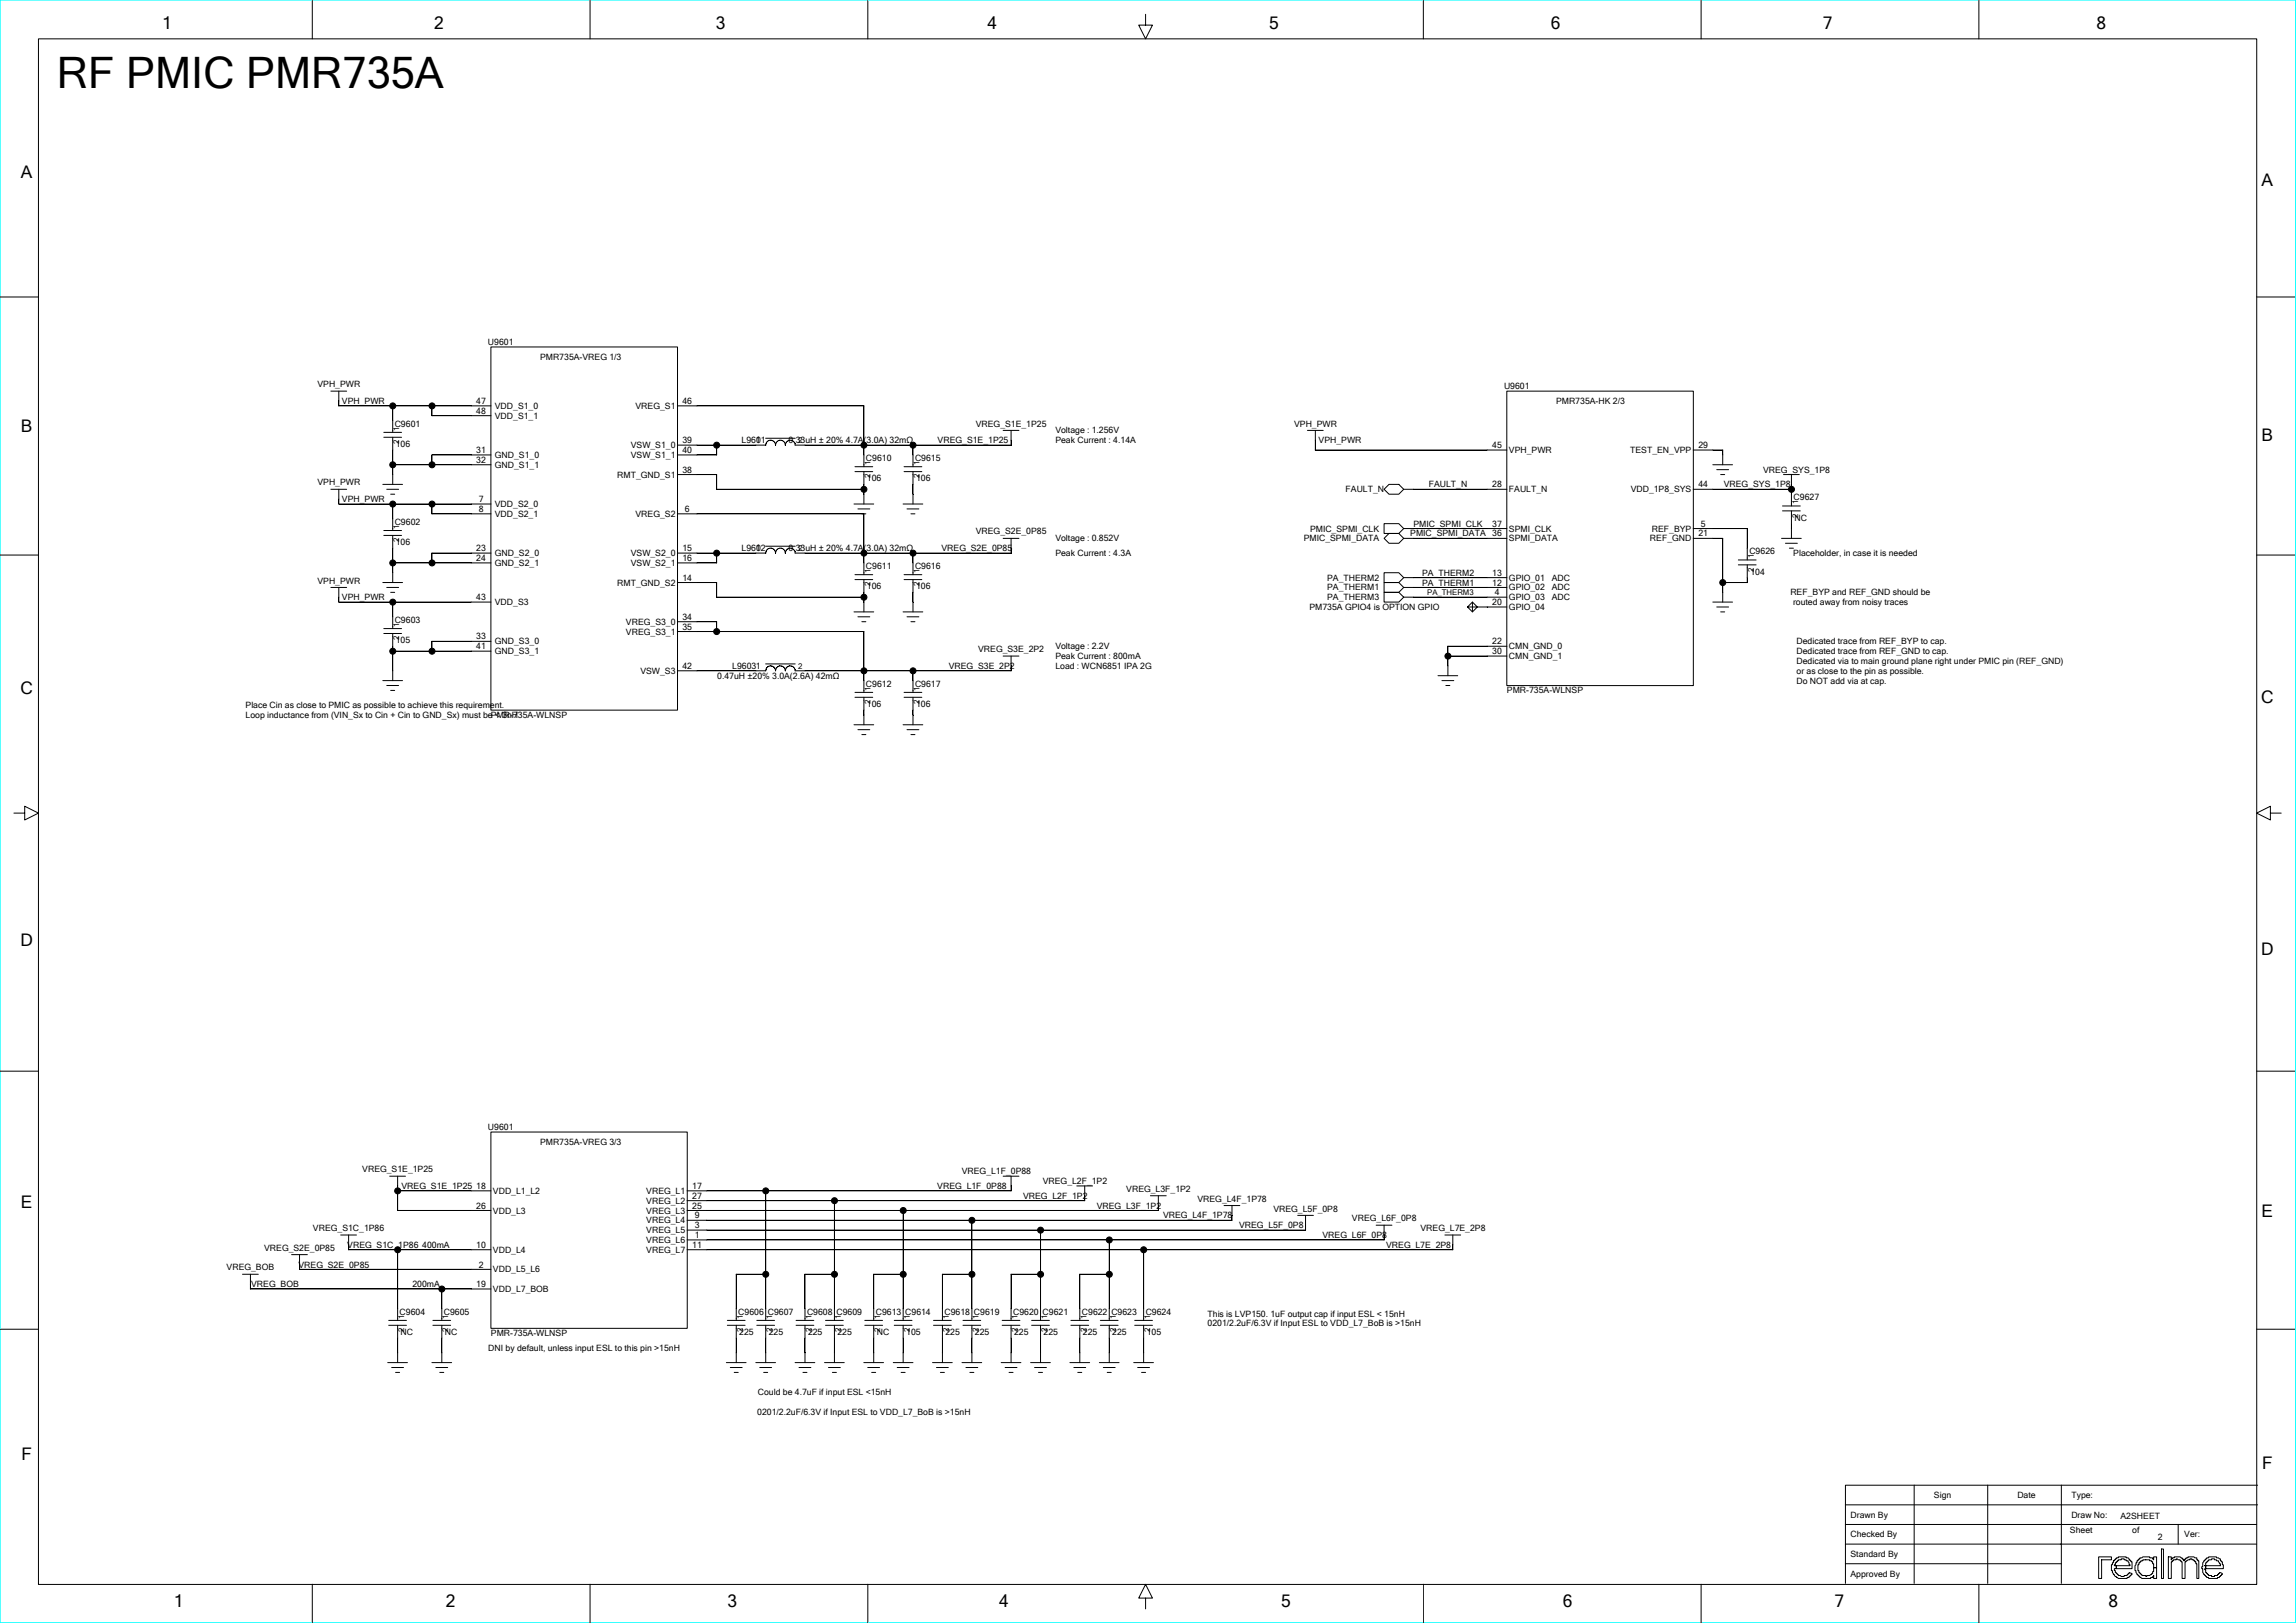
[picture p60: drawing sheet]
<svg xmlns="http://www.w3.org/2000/svg" width="297mm" height="210mm" viewBox="0 0 297 210" stroke-linecap="round" stroke-linejoin="round" font-family="sans-serif">
<defs><g id="words">
<text font-size="5.6" x="7.4" y="11.3">RF PMIC PMR735A</text>
<g font-size="2.2">
<text x="21" y="3.8">1</text>
<text x="56.1" y="3.8">2</text>
<text x="92.6" y="3.8">3</text>
<text x="127.8" y="3.8">4</text>
<text x="164.2" y="3.8">5</text>
<text x="200.6" y="3.8">6</text>
<text x="235.8" y="3.8">7</text>
<text x="271.2" y="3.8">8</text>
<text x="2.7" y="23">A</text>
<text x="292.6" y="24.1">A</text>
<text x="2.7" y="55.9">B</text>
<text x="292.6" y="57">B</text>
<text x="2.6" y="89.8">C</text>
<text x="292.5" y="90.9">C</text>
<text x="2.6" y="122.4">D</text>
<text x="292.5" y="123.5">D</text>
<text x="2.7" y="156.3">E</text>
<text x="292.6" y="157.4">E</text>
<text x="2.8" y="188.9">F</text>
<text x="292.6" y="190.1">F</text>
<text x="22.5" y="208">1</text>
<text x="57.7" y="208">2</text>
<text x="94.1" y="208">3</text>
<text x="129.3" y="208">4</text>
<text x="165.7" y="208">5</text>
<text x="202.2" y="208">6</text>
<text x="237.3" y="208">7</text>
<text x="272.7" y="208">8</text>
</g>
<g font-size="1.1">
<text x="63.1" y="44.6">U9601</text>
<text x="69.9" y="46.6">PMR735A-VREG 1/3</text>
<text x="41.1" y="50.1">VPH_PWR</text>
<text x="44.2" y="52.3">VPH_PWR</text>
<text x="61.6" y="53.5">48</text>
<text x="61.6" y="52.3">47</text>
<text x="64" y="52.9">VDD_S1_0</text>
<text x="82.2" y="52.9">VREG_S1</text>
<text x="88.3" y="52.3">46</text>
<text x="194.6" y="50.4">U9601</text>
<text x="201.3" y="52.3">PMR735A-HK 2/3</text>
<text x="51.1" y="55.2">C9601</text>
<text x="51.2" y="57.9">106</text>
<text x="61.6" y="59.9">32</text>
<text x="61.6" y="58.6">31</text>
<text x="64" y="54.2">VDD_S1_1</text>
<text x="64" y="59.3">GND_S1_0</text>
<text x="81.6" y="58">VSW_S1_0</text>
<text x="81.6" y="59.3">VSW_S1_1</text>
<text x="88.3" y="58.6">40</text>
<text x="88.3" y="57.3">39</text>
<text x="95.9" y="57.3">L9601</text>
<text x="97.8" y="57.3">1</text>
<text x="102" y="57.3">0.33uH ± 20% 4.7A(3.0A) 32mΩ</text>
<text x="112" y="59.6">C9610</text>
<text x="118.4" y="59.6">C9615</text>
<text x="121.3" y="57.3">VREG_S1E_1P25</text>
<text x="126.2" y="55.2">VREG_S1E_1P25</text>
<text x="136.5" y="56.1">Voltage : 1.256V</text>
<text x="136.5" y="57.3">Peak Current : 4.14A</text>
<text x="167.4" y="55.2">VPH_PWR</text>
<text x="170.6" y="57.3">VPH_PWR</text>
<text x="193" y="58">45</text>
<text x="195.2" y="58.6">VPH_PWR</text>
<text x="210.9" y="58.6">TEST_EN_VPP</text>
<text x="219.7" y="58">29</text>
<text x="41.1" y="62.8">VPH_PWR</text>
<text x="44.2" y="65">VPH_PWR</text>
<text x="61.9" y="65">7</text>
<text x="64" y="60.5">GND_S1_1</text>
<text x="64" y="65.6">VDD_S2_0</text>
<text x="79.8" y="61.8">RMT_GND_S1</text>
<text x="88.3" y="61.2">38</text>
<text x="112.1" y="62.3">106</text>
<text x="118.5" y="62.3">106</text>
<text x="174.1" y="63.7">FAULT_N</text>
<text x="184.8" y="63.1">FAULT_N</text>
<text x="193" y="63.1">28</text>
<text x="195.2" y="63.7">FAULT_N</text>
<text x="210.9" y="63.7">VDD_1P8_SYS</text>
<text x="219.7" y="63.1">44</text>
<text x="223" y="63.1">VREG_SYS_1P8</text>
<text x="228.1" y="61.2">VREG_SYS_1P8</text>
<text x="232" y="64.7">C9627</text>
<text x="51.1" y="67.9">C9602</text>
<text x="51.2" y="70.6">106</text>
<text x="61.6" y="71.3">23</text>
<text x="61.9" y="66.2">8</text>
<text x="64" y="66.9">VDD_S2_1</text>
<text x="64" y="72">GND_S2_0</text>
<text x="81.6" y="72">VSW_S2_0</text>
<text x="82.2" y="66.9">VREG_S2</text>
<text x="88.3" y="71.3">15</text>
<text x="88.6" y="66.2">6</text>
<text x="95.9" y="71.3">L9602</text>
<text x="97.8" y="71.3">1</text>
<text x="102" y="71.3">0.33uH ± 20% 4.7A(3.0A) 32mΩ</text>
<text x="121.8" y="71.3">VREG_S2E_0P85</text>
<text x="126.2" y="69.2">VREG_S2E_0P85</text>
<text x="136.5" y="70">Voltage : 0.852V</text>
<text x="136.5" y="72">Peak Current : 4.3A</text>
<text x="168.6" y="70">PMIC_SPMI_DATA</text>
<text x="169.5" y="68.8">PMIC_SPMI_CLK</text>
<text x="182.4" y="69.4">PMIC_SPMI_DATA</text>
<text x="182.8" y="68.1">PMIC_SPMI_CLK</text>
<text x="193" y="69.4">36</text>
<text x="193" y="68.1">37</text>
<text x="195.2" y="68.8">SPMI_CLK</text>
<text x="195.2" y="70">SPMI_DATA</text>
<text x="213.4" y="70">REF_GND</text>
<text x="213.7" y="68.8">REF_BYP</text>
<text x="219.7" y="69.4">21</text>
<text x="220" y="68.1">5</text>
<text x="226.3" y="71.7">C9626</text>
<text x="232" y="72">Placeholder, in case it is needed</text>
<text x="232.1" y="67.4">NC</text>
<text x="41.1" y="75.5">VPH_PWR</text>
<text x="44.2" y="77.7">VPH_PWR</text>
<text x="61.6" y="77.7">43</text>
<text x="61.6" y="72.6">24</text>
<text x="64" y="73.2">GND_S2_1</text>
<text x="79.8" y="75.8">RMT_GND_S2</text>
<text x="81.6" y="73.2">VSW_S2_1</text>
<text x="88.3" y="75.1">14</text>
<text x="88.3" y="72.6">16</text>
<text x="112" y="73.6">C9611</text>
<text x="112.1" y="76.3">106</text>
<text x="118.4" y="73.6">C9616</text>
<text x="118.5" y="76.3">106</text>
<text x="171.7" y="76.4">PA_THERM1</text>
<text x="171.7" y="75.1">PA_THERM2</text>
<text x="171.7" y="77.7">PA_THERM3</text>
<text x="183.9" y="75.8">PA_THERM1</text>
<text x="183.9" y="74.5">PA_THERM2</text>
<text x="193" y="75.8">12</text>
<text x="193" y="74.5">13</text>
<text x="193.3" y="77">4</text>
<text x="195.2" y="75.1">GPIO_01</text>
<text x="195.2" y="76.4">GPIO_02</text>
<text x="195.2" y="77.7">GPIO_03</text>
<text x="200.7" y="75.1">ADC</text>
<text x="200.7" y="76.4">ADC</text>
<text x="200.7" y="77.7">ADC</text>
<text x="226.4" y="74.4">104</text>
<text x="231.6" y="77">REF_BYP and REF_GND should be</text>
<text x="51.1" y="80.6">C9603</text>
<text x="51.2" y="83.2">105</text>
<text x="61.6" y="82.7">33</text>
<text x="64" y="78.3">VDD_S3</text>
<text x="64" y="83.4">GND_S3_0</text>
<text x="81" y="80.8">VREG_S3_0</text>
<text x="81" y="82.1">VREG_S3_1</text>
<text x="88.3" y="81.5">35</text>
<text x="88.3" y="80.2">34</text>
<text x="169.4" y="78.9">PM735A GPIO4 is OPTION GPIO</text>
<text x="193" y="83.4">22</text>
<text x="193" y="78.3">20</text>
<text x="195.2" y="78.9">GPIO_04</text>
<text x="231.9" y="78.3">routed away from noisy traces</text>
<text x="232.4" y="83.4">Dedicated trace from REF_BYP to cap.</text>
<text x="61.6" y="84">41</text>
<text x="64" y="84.6">GND_S3_1</text>
<text x="82.8" y="87.2">VSW_S3</text>
<text x="88.3" y="86.5">42</text>
<text x="92.8" y="87.8">0.47uH ±20% 3.0A(2.6A) 42mΩ</text>
<text x="94.7" y="86.6">L96031</text>
<text x="112" y="88.8">C9612</text>
<text x="118.4" y="88.8">C9617</text>
<text x="122.7" y="86.5">VREG_S3E_2P2</text>
<text x="126.5" y="84.4">VREG_S3E_2P2</text>
<text x="136.5" y="84">Voltage : 2.2V</text>
<text x="136.5" y="85.3">Peak Current : 800mA</text>
<text x="136.5" y="86.5">Load : WCN6851 IPA 2G</text>
<text x="193" y="84.6">30</text>
<text x="194.9" y="89.7">PMR-735A-WLNSP</text>
<text x="195.2" y="84">CMN_GND_0</text>
<text x="195.2" y="85.3">CMN_GND_1</text>
<text x="232.4" y="84.6">Dedicated trace from REF_GND to cap.</text>
<text x="232.4" y="85.9">Dedicated via to main ground plane right under PMIC pin (REF_GND)</text>
<text x="232.4" y="87.2">or as close to the pin as possible.</text>
<text x="232.4" y="88.5">Do NOT add via at cap.</text>
<text x="31.8" y="91.6">Place Cin as close to PMIC as possible to achieve this requirement.</text>
<text x="31.8" y="92.9">Loop inductance from (VIN_Sx to Cin + Cin to GND_Sx) must be &lt; 3nH</text>
<text x="63.5" y="92.9">PMR-735A-WLNSP</text>
<text x="112.1" y="91.5">106</text>
<text x="118.5" y="91.5">106</text>
<text x="63.1" y="146.2">U9601</text>
<text x="69.9" y="148.1">PMR735A-VREG 3/3</text>
<text x="46.9" y="151.7">VREG_S1E_1P25</text>
<text x="51.9" y="153.8">VREG_S1E_1P25</text>
<text x="61.6" y="153.8">18</text>
<text x="63.8" y="154.5">VDD_L1_L2</text>
<text x="83.6" y="154.5">VREG_L1</text>
<text x="83.6" y="155.7">VREG_L2</text>
<text x="89.5" y="155.1">27</text>
<text x="89.5" y="153.8">17</text>
<text x="121.2" y="153.8">VREG_L1F_0P88</text>
<text x="124.4" y="151.9">VREG_L1F_0P88</text>
<text x="132.3" y="155.1">VREG_L2F_1P2</text>
<text x="134.9" y="153.2">VREG_L2F_1P2</text>
<text x="145.7" y="154.2">VREG_L3F_1P2</text>
<text x="154.9" y="155.5">VREG_L4F_1P78</text>
<text x="34.2" y="161.8">VREG_S2E_0P85</text>
<text x="40.5" y="159.3">VREG_S1C_1P86</text>
<text x="44.9" y="161.5">VREG_S1C_1P86</text>
<text x="54.6" y="161.5">400mA</text>
<text x="61.6" y="161.5">10</text>
<text x="61.6" y="156.4">26</text>
<text x="63.8" y="157">VDD_L3</text>
<text x="83.6" y="157">VREG_L3</text>
<text x="83.6" y="158.3">VREG_L4</text>
<text x="83.6" y="159.6">VREG_L5</text>
<text x="83.6" y="160.8">VREG_L6</text>
<text x="89.5" y="161.5">11</text>
<text x="89.5" y="156.4">25</text>
<text x="89.9" y="160.2">1</text>
<text x="89.9" y="158.9">3</text>
<text x="89.9" y="157.7">9</text>
<text x="141.9" y="156.4">VREG_L3F_1P2</text>
<text x="150.4" y="157.7">VREG_L4F_1P78</text>
<text x="160.3" y="158.9">VREG_L5F_0P8</text>
<text x="164.7" y="156.8">VREG_L5F_0P8</text>
<text x="171.1" y="160.2">VREG_L6F_0P8</text>
<text x="174.9" y="158">VREG_L6F_0P8</text>
<text x="179.3" y="161.5">VREG_L7E_2P8</text>
<text x="183.7" y="159.3">VREG_L7E_2P8</text>
<text x="29.3" y="164.4">VREG_BOB</text>
<text x="32.5" y="166.5">VREG_BOB</text>
<text x="38.6" y="164">VREG_S2E_0P85</text>
<text x="53.3" y="166.5">200mA</text>
<text x="61.6" y="166.5">19</text>
<text x="61.9" y="164">2</text>
<text x="63.8" y="162.1">VDD_L4</text>
<text x="63.8" y="164.6">VDD_L5_L6</text>
<text x="63.8" y="167.2">VDD_L7_BOB</text>
<text x="83.6" y="162.1">VREG_L7</text>
<text x="51.7" y="170.1">C9604</text>
<text x="51.8" y="172.8">NC</text>
<text x="57.4" y="170.1">C9605</text>
<text x="57.5" y="172.8">NC</text>
<text x="63.5" y="172.9">PMR-735A-WLNSP</text>
<text x="95.5" y="170.1">C9606 C9607</text>
<text x="95.6" y="172.8">225</text>
<text x="99.4" y="172.8">225</text>
<text x="104.4" y="170.1">C9608 C9609</text>
<text x="104.5" y="172.8">225</text>
<text x="108.3" y="172.8">225</text>
<text x="113.3" y="170.1">C9613 C9614</text>
<text x="113.4" y="172.8">NC</text>
<text x="117.2" y="172.8">105</text>
<text x="122.2" y="170.1">C9618 C9619</text>
<text x="122.3" y="172.8">225</text>
<text x="126.1" y="172.8">225</text>
<text x="131.1" y="170.1">C9620 C9621</text>
<text x="131.2" y="172.8">225</text>
<text x="135" y="172.8">225</text>
<text x="139.9" y="170.1">C9622 C9623</text>
<text x="140.1" y="172.8">225</text>
<text x="143.9" y="172.8">225</text>
<text x="148.2" y="170.1">C9624</text>
<text x="148.3" y="172.8">105</text>
<text x="156.2" y="170.4">This is LVP150. 1uF output cap if input ESL &lt; 15nH</text>
<text x="156.2" y="171.6">0201/2.2uF/6.3V if Input ESL to VDD_L7_BoB is &gt;15nH</text>
<text x="63.2" y="174.8">DNI by default, unless input ESL to this pin &gt;15nH</text>
<text x="97.9" y="183.1">0201/2.2uF/6.3V if Input ESL to VDD_L7_BoB is &gt;15nH</text>
<text x="98" y="180.5">Could be 4.7uF if input ESL &lt;15nH</text>
<text x="239.4" y="196.4">Drawn By</text>
<text x="250.2" y="193.8">Sign</text>
<text x="261" y="193.8">Date</text>
<text x="267.9" y="193.8">Type:</text>
<text x="267.9" y="196.4">Draw No:</text>
<text x="274.3" y="196.5">A2SHEET</text>
<text x="239.4" y="198.9">Checked By</text>
<text x="239.4" y="201.5">Standard By</text>
<text x="267.8" y="198.4">Sheet</text>
<text x="275.8" y="198.4">of</text>
<text x="279.1" y="199.3">2</text>
<text x="282.6" y="198.9">Ver:</text>
<text x="239.4" y="204">Approved By</text>
</g>
<g font-size="1">
<text x="51.6" y="57.4" transform="rotate(-90 51.6 57.4)">2</text>
<text x="51.6" y="55.7" transform="rotate(-90 51.6 55.7)">1</text>
<text x="103.3" y="57.4">2</text>
<text x="112.6" y="61.9" transform="rotate(-90 112.6 61.9)">2</text>
<text x="112.6" y="60.2" transform="rotate(-90 112.6 60.2)">1</text>
<text x="118.9" y="61.9" transform="rotate(-90 118.9 61.9)">2</text>
<text x="118.9" y="60.2" transform="rotate(-90 118.9 60.2)">1</text>
<text x="232.6" y="65.2" transform="rotate(-90 232.6 65.2)">1</text>
<text x="51.6" y="70.1" transform="rotate(-90 51.6 70.1)">2</text>
<text x="51.6" y="68.4" transform="rotate(-90 51.6 68.4)">1</text>
<text x="103.3" y="71.3">2</text>
<text x="232.6" y="67" transform="rotate(-90 232.6 67)">2</text>
<text x="112.6" y="75.9" transform="rotate(-90 112.6 75.9)">2</text>
<text x="112.6" y="74.1" transform="rotate(-90 112.6 74.1)">1</text>
<text x="118.9" y="75.9" transform="rotate(-90 118.9 75.9)">2</text>
<text x="118.9" y="74.1" transform="rotate(-90 118.9 74.1)">1</text>
<text x="184.6" y="77">PA_THERM3</text>
<text x="226.9" y="74" transform="rotate(-90 226.9 74)">2</text>
<text x="226.9" y="72.2" transform="rotate(-90 226.9 72.2)">1</text>
<text x="51.6" y="82.8" transform="rotate(-90 51.6 82.8)">2</text>
<text x="51.6" y="81.1" transform="rotate(-90 51.6 81.1)">1</text>
<text x="103.3" y="86.6">2</text>
<text x="112.6" y="89.4" transform="rotate(-90 112.6 89.4)">1</text>
<text x="118.9" y="89.4" transform="rotate(-90 118.9 89.4)">1</text>
<text x="112.6" y="91.1" transform="rotate(-90 112.6 91.1)">2</text>
<text x="118.9" y="91.1" transform="rotate(-90 118.9 91.1)">2</text>
<text x="52.3" y="172.4" transform="rotate(-90 52.3 172.4)">2</text>
<text x="52.3" y="170.6" transform="rotate(-90 52.3 170.6)">1</text>
<text x="58" y="172.4" transform="rotate(-90 58 172.4)">2</text>
<text x="58" y="170.6" transform="rotate(-90 58 170.6)">1</text>
<text x="96.1" y="172.4" transform="rotate(-90 96.1 172.4)">2</text>
<text x="96.1" y="170.6" transform="rotate(-90 96.1 170.6)">1</text>
<text x="99.9" y="172.4" transform="rotate(-90 99.9 172.4)">2</text>
<text x="99.9" y="170.6" transform="rotate(-90 99.9 170.6)">1</text>
<text x="105" y="172.4" transform="rotate(-90 105 172.4)">2</text>
<text x="105" y="170.6" transform="rotate(-90 105 170.6)">1</text>
<text x="108.8" y="172.4" transform="rotate(-90 108.8 172.4)">2</text>
<text x="108.8" y="170.6" transform="rotate(-90 108.8 170.6)">1</text>
<text x="113.9" y="172.4" transform="rotate(-90 113.9 172.4)">2</text>
<text x="113.9" y="170.6" transform="rotate(-90 113.9 170.6)">1</text>
<text x="117.7" y="172.4" transform="rotate(-90 117.7 172.4)">2</text>
<text x="117.7" y="170.6" transform="rotate(-90 117.7 170.6)">1</text>
<text x="122.8" y="172.4" transform="rotate(-90 122.8 172.4)">2</text>
<text x="122.8" y="170.6" transform="rotate(-90 122.8 170.6)">1</text>
<text x="126.6" y="172.4" transform="rotate(-90 126.6 172.4)">2</text>
<text x="126.6" y="170.6" transform="rotate(-90 126.6 170.6)">1</text>
<text x="131.6" y="172.4" transform="rotate(-90 131.6 172.4)">2</text>
<text x="131.6" y="170.6" transform="rotate(-90 131.6 170.6)">1</text>
<text x="135.4" y="172.4" transform="rotate(-90 135.4 172.4)">2</text>
<text x="135.4" y="170.6" transform="rotate(-90 135.4 170.6)">1</text>
<text x="140.5" y="172.4" transform="rotate(-90 140.5 172.4)">2</text>
<text x="140.5" y="170.6" transform="rotate(-90 140.5 170.6)">1</text>
<text x="144.3" y="172.4" transform="rotate(-90 144.3 172.4)">2</text>
<text x="144.3" y="170.6" transform="rotate(-90 144.3 170.6)">1</text>
<text x="148.8" y="172.4" transform="rotate(-90 148.8 172.4)">2</text>
<text x="148.8" y="170.6" transform="rotate(-90 148.8 170.6)">1</text>
</g>
</g></defs>
<path d="M0 0h296.9v210h-296.9z" fill="none" stroke="#0ff" stroke-width=".13"/>
<g fill="none" stroke="#000" stroke-width=".13">
<path d="M5 5h286.9v200h-286.9zM40.4 .1v4.9M76.3 .1v4.9M112.3 .1v4.9M148.2 1.9v1.3h.9l-.9 1.8-.9-1.8h.9M184.1 .1v4.9M220 .1v4.9M256 .1v4.9M0 38.4h5M291.9 38.4h5M42.8 50.6h2M43.8 50.6v1.9h19.7"/>
<path d="M49.6 56.6h2.3M49.6 55.9h2.3M50.8 52.5v3.4M50.8 56.6v6.1M55.9 52.5v1.3h7.6M63.5 44.9h24.1v47h-24.1zM63.5 58.9h-7.6v1.2M87.6 52.5h24.1v7.9M87.6 57.6h11.4a.64 .64 0 0 1 .7-.6 .64 .64 0 0 1 .6 .6 .64 .64 0 0 1 .7-.6 .64 .64 0 0 1 .6 .6 .64 .64 0 0 1 .6-.6 .64 .64 0 0 1 .7 .6M87.6 58.9h5.1M92.7 57.6v1.3M99 56.7h3.9"/>
<path d="M118.1 57.6v2.8M129.8 55.7h2M130.8 55.7v1.9h-28M169.1 55.7h2.1M170.1 55.7v2.5h24.8M194.9 50.6h24.1v38.1h-24.1zM219 58.2h3.8v1.9M0 71.8h5M42.8 63.3h2M42.8 76h2M43.8 63.3v1.9h19.7M43.8 76v1.9h19.7"/>
<path d="M49.5 62.7h2.6M49.5 75.4h2.6M49.6 69.3h2.3M49.6 68.6h2.3M50 63.3h1.6M50 76h1.6M50.5 63.9h.6M50.5 76.6h.6M50.8 60.1h12.7M50.8 72.8h12.7M50.8 65.2v3.4M50.8 69.3v6.1"/>
<path d="M50.8 77.9v3.4M55.9 65.2v1.3h7.6M63.5 71.6h-7.6v1.2M87.6 75.4h5.1v1.9M87.6 66.5h24.4M87.6 61.4h5.1v1.9M87.6 72.8h5.1M92.7 63.3h19M92.7 77.3h19M92.7 71.6v1.2M99 70.7h3.9M99.6 70.9a.64 .64 0 0 1 .7 .7l.1-.2a.6 .6 0 0 1 .5-.5"/>
<path d="M99.6 70.9a.63 .63 0 0 0-.6 .7h-11.4M100.9 70.9a.64 .64 0 0 1 .7 .7 .64 .64 0 0 1 .6-.7 .64 .64 0 0 1 .7 .7M110.5 65.2h2.5M110.5 79.2h2.5M110.6 61h2.3M110.6 60.4h2.3M110.6 75h2.3M110.6 74.4h2.3M111 65.8h1.5M111 79.8h1.5M111.7 66.5v7.9M111.7 61v4.2"/>
<path d="M111.7 75v4.2M116.8 65.2h2.6M116.8 79.2h2.6M116.9 61h2.3M116.9 60.4h2.3M116.9 75h2.3M116.9 74.4h2.3M117.3 65.8h1.6M117.3 79.8h1.6M117.8 66.5h.6M118.1 61v4.2M118.1 71.6v2.8"/>
<path d="M118.1 75v4.2M129.8 69.7h2M130.8 69.7v1.9h-28M179 63.3l.7-.6h1.2l.7 .6-.7 .6h-1.2zM179 67.8h1.9l.7 .6-.7 .6h-1.9zM179 69.7l.7-.7h1.2l.7 .7-.7 .6h-1.2zM179 75.4h1.9l.7 .6-.7 .6h-1.9zM179 74.1h1.9l.7 .6-.7 .7h-1.9zM179 76.6h1.9l.7 .7-.7 .6h-1.9zM181.6 63.3h13.3M181.6 76h13.3M181.6 69.7h13.3"/>
<path d="M181.6 68.4h13.3M181.6 74.7h13.3M181.6 77.3h13.3M189.8 78.5l.7-.6 .6 .6-.6 .7-.7-.7h5.1M190.5 77.9v1.3M219 69.7h3.8v8.2M219 68.4h7v4.1M221.6 60.1h2.5M221.6 77.9h2.5M222.1 60.8h1.5M222.1 78.5h1.5M222.6 79.2h.5"/>
<path d="M222.6 61.4h.5M224.9 73.1h2.3M224.9 72.5h2.3M226 73.1v2.3h-3.2M230.5 69.7h2.5M230.6 66.1h2.3M230.6 65.5h2.3M230.7 61.4h2M231 70.3h1.5M231.5 70.9h.5M231.7 61.4v4.1M231.7 66.1v3.6"/>
<path d="M231.7 63.3h-12.7M291.9 71.8h5M49.5 88.1h2.6M49.6 82h2.3M49.6 81.3h2.3M50 88.7h1.6M50.5 89.3h.6M50.8 84.3h12.7M50.8 82v6.1M63.5 83h-7.6v1.3M87.6 81.7h24.1v7.9M87.6 80.4h5.1v1.3"/>
<path d="M87.6 86.8h11.4a.64 .64 0 0 1 .7-.6 .64 .64 0 0 1 .6 .6 .64 .64 0 0 1 .7-.6 .64 .64 0 0 1 .6 .6 .64 .64 0 0 1 .6-.6 .64 .64 0 0 1 .7 .6M99 85.9h3.9M110.5 93.8h2.5M110.6 90.2h2.3M110.6 89.6h2.3M111 94.4h1.5M111.5 80.4h.5M111.5 95h.5M111.7 90.2v3.6M116.8 93.8h2.6M116.9 90.2h2.3M116.9 89.6h2.3"/>
<path d="M117.3 94.4h1.6M117.8 80.4h.6M117.8 95h.6M118.1 86.8v2.8M118.1 90.2v3.6M129.8 84.9h2M130.8 84.9v1.9h-28M186 87.4h2.6M186.5 88.1h1.6M187 88.7h.5M187.3 84.9h7.6M187.3 83.6h7.6"/>
<path d="M187.3 83.6v3.8M1.8 105.2h1.4v-.9l1.8 .9-1.8 .9v-.9M293.7 105.2v-.9l-1.8 .9 1.8 .9v-.9h1.4M0 138.6h5M291.9 138.6h5M44.1 159.8h2M45.1 159.8v1.9M50.4 152.2h2.1M51.4 154.1h12.1M51.4 156.6h12.1M51.4 152.2v4.4M63.5 146.5h25.4v25.4h-25.4z"/>
<path d="M88.9 156.6h60.9M88.9 157.9h70.5M99 154.1v16.7M107.9 155.4v15.4M116.8 156.6v14.2M125.7 157.9v12.9M129.8 152.2h2M130.8 152.2v1.9h-41.9M134.6 159.2v11.6M139.3 153.4h2M140.3 153.4v2h-51.4M148.8 154.7h2.1"/>
<path d="M149.8 154.7v1.9M158.3 156h2.1M159.4 156v1.9M167.9 157.3h2M168.9 157.3v1.9h-80M178 158.5h2.1M179 158.5v1.9h-90.1M186.9 159.8h2M187.9 159.8v1.9M0 172h5M31.4 164.9h2M32.4 166.8h31.1"/>
<path d="M32.4 164.9v1.9M37.7 162.3h2.1M38.7 162.3v2l24.8-.1M45.1 161.7h18.4M50.2 176.3h2.5M50.3 171.5h2.3M50.3 170.8h2.3M50.7 176.9h1.5M51.2 177.6h.5M51.4 161.7v9.1M51.4 171.5v4.8M55.9 176.3h2.5"/>
<path d="M56 171.5h2.3M56 170.8h2.3M56.4 176.9h1.5M56.9 177.6h.5M57.1 166.8v4M57.1 171.5v4.8M88.9 161.7h99M94 176.3h2.5M94.1 171.5h2.3M94.1 170.8h2.3M94.5 176.9h1.5M95 177.6h.5"/>
<path d="M95.2 171.5v4.8M97.8 176.3h2.5M97.9 171.5h2.3M97.9 170.8h2.3M98.3 176.9h1.5M98.8 177.6h.5M99 164.9h-3.8v5.9M99 171.5v4.8M102.8 176.3h2.6M103 171.5h2.3M103 170.8h2.3M103.4 176.9h1.5"/>
<path d="M103.9 177.6h.5M104.1 171.5v4.8M106.7 176.3h2.5M106.8 171.5h2.3M106.8 170.8h2.3M107.2 176.9h1.5M107.7 177.6h.5M107.9 171.5v4.8M107.9 164.9h-3.8v5.9M111.7 176.3h2.6M111.9 171.5h2.3M111.9 170.8h2.3"/>
<path d="M112.2 176.9h1.6M112.8 177.6h.5M113 171.5v4.8M115.5 176.3h2.6M115.7 171.5h2.3M115.7 170.8h2.3M116.1 176.9h1.5M116.6 177.6h.5M116.8 171.5v4.8M116.8 164.9h-3.8v5.9M120.6 176.3h2.6M120.8 171.5h2.3"/>
<path d="M120.8 170.8h2.3M121.1 176.9h1.6M121.6 177.6h.6M121.9 164.9h3.8M121.9 164.9v5.9M121.9 171.5v4.8M124.4 176.3h2.6M124.6 171.5h2.3M124.6 170.8h2.3M124.9 176.9h1.6M125.5 177.6h.5M125.7 171.5v4.8"/>
<path d="M129.5 176.3h2.6M129.6 171.5h2.3M129.6 170.8h2.3M130 176.9h1.6M130.5 177.6h.5M130.8 171.5v4.8M133.3 176.3h2.6M133.4 171.5h2.3M133.4 170.8h2.3M133.8 176.9h1.6M134.3 177.6h.6M134.6 171.5v4.8"/>
<path d="M134.6 164.9h-3.8v5.9M138.4 176.3h2.5M138.5 171.5h2.3M138.5 170.8h2.3M138.9 176.9h1.5M139.4 177.6h.5M139.7 171.5v4.8M142.2 176.3h2.6M142.3 171.5h2.3M142.3 170.8h2.3M142.7 176.9h1.6M143.2 177.6h.5"/>
<path d="M143.5 164.9h-3.8v5.9M143.5 160.4v10.4M143.5 171.5v4.8M146.7 176.3h2.5M146.8 171.5h2.3M146.8 170.8h2.3M147.2 176.9h1.5M147.7 177.6h.5M147.9 161.7v9.1M147.9 171.5v4.8M291.9 172h5M238.7 194.7h53.3"/>
<path d="M238.7 199.8h53.2M238.7 197.3h53.2M247.6 192.2v12.7M257.1 192.2v12.7M266.6 192.2v12.7M281.8 197.2v2.6M292 192.2h-53.3v12.7M40.4 205v5M76.3 205v5M112.3 205v5M148.2 206.8h.9l-.9-1.8-.9 1.8h.9v1.4M184.1 205v5"/>
<path d="M220 205v5M238.7 202.3h27.9M256 205v5M271.5 201.4h1.6v.4h-1.2v2.4h-.4zM273.6 201.7h.2v-.1h.2v-.2h1v.2h.3l.1 .2h.1v.2l.3 .1v.9h-2v-.4h1.7v-.1h-.1l-.1-.5-.5-.2v-.1l-.8 .1-.1 .3-.3 .1v.3h-.1v.1h.3v.4h-.3v.2h.1v.3h.2v.1l.2 .1v.2l.8 .1v-.1h.4l.1-.3h.1v-.1l.4 .1v.1l-.3 .2-.1 .2h-.2v.1h-1.2l-.2-.1v-.1h-.2l-.1-.3h-.1l-.1-.5h-.2v-.7h.2l.1-.5h.1zM276.6 201.8h.1l.1-.2h.3l.1-.2h.9v.2h.4l.1 .2v-.4h.4v1.4h-.4v-.5h-.1v-.2h-.2v-.1h-.2v-.2h-.9v.2h-.3v.1l-.2 .1v.3h-.1v.7h.1v.3l.2 .1 .2 .3h.5v.1h.1v-.1h.4l.2-.2v-.1h.2v-.3h.1v-.5h.4v1.4h-.4v-.3v.1h-.1v.1h-.3v.1h-1.1l-.3-.1-.1-.2h-.1v-.2h-.2l-.1-.4a1.02 1.02 0 0 1 0-1zM279.6 200.4h.3v3.8h-.3zM280.5 201.4h.4v.4l.1-.2h.3v-.2h.7l.3 .2v.1h.1l.1 .3v-.2l.3-.1v-.1h.2v-.2h.8l.1 .2h.3v.2l.2 .2v2.2h-.2v-1.9h-.2v-.2h-.1v-.1h-.1v-.2h-.3v-.1h-.2v.1h-.3l-.2 .2v.1h-.2v2.1h-.3v-2.1l-.3-.1v-.2h-.2l-.2-.1h-.1v.1h-.4v.2l-.2 .1v2.1h-.4zM285.1 202h.1v-.2l.2-.1v-.1h.3v-.2h1v.2l.5 .1v.3l.3 .1v.4h.1v.5h-2.3v-.4h1.9v-.3h-.1l-.1-.3h-.3v-.2h-.2v-.1h-.4v.1h-.4l-.1 .3-.3 .1v.4h-.1h.1v.4h-.1v.1h.1v.4h.1v.1h.2l.1 .3h.4v.1l.7-.1 .2-.3h.1v-.1l.4 .1v.1h-.2v.2h-.1l-.1 .2h-.3v.1h-1.1v-.1h-.3l-.1-.2h-.1v-.2h-.1l-.2-.2v-.5h-.1z"/>
<circle cx="50.8" cy="52.5" r=".39"/>
<circle cx="55.9" cy="52.5" r=".39"/>
<circle cx="92.7" cy="57.6" r=".39"/>
<circle cx="111.8" cy="57.6" r=".39"/>
<circle cx="118.1" cy="57.6" r=".39"/>
<circle cx="50.8" cy="77.9" r=".39"/>
<circle cx="50.8" cy="60.1" r=".39"/>
<circle cx="50.8" cy="72.8" r=".39"/>
<circle cx="50.8" cy="65.2" r=".39"/>
<circle cx="55.9" cy="60.1" r=".39"/>
<circle cx="55.9" cy="72.8" r=".39"/>
<circle cx="55.9" cy="65.2" r=".39"/>
<circle cx="92.7" cy="71.6" r=".39"/>
<circle cx="111.8" cy="71.6" r=".39"/>
<circle cx="111.8" cy="63.3" r=".39"/>
<circle cx="111.8" cy="77.3" r=".39"/>
<circle cx="118.1" cy="71.6" r=".39"/>
<circle cx="222.8" cy="75.4" r=".39"/>
<circle cx="231.7" cy="63.3" r=".39"/>
<circle cx="50.8" cy="84.3" r=".39"/>
<circle cx="55.9" cy="84.3" r=".39"/>
<circle cx="92.7" cy="81.7" r=".39"/>
<circle cx="111.8" cy="86.8" r=".39"/>
<circle cx="118.1" cy="86.8" r=".39"/>
<circle cx="187.3" cy="84.9" r=".39"/>
<circle cx="51.4" cy="154.1" r=".39"/>
<circle cx="99.1" cy="154.1" r=".39"/>
<circle cx="107.9" cy="155.4" r=".39"/>
<circle cx="116.8" cy="156.6" r=".39"/>
<circle cx="125.7" cy="157.9" r=".39"/>
<circle cx="134.6" cy="159.2" r=".39"/>
<circle cx="51.4" cy="161.7" r=".39"/>
<circle cx="57.2" cy="166.8" r=".39"/>
<circle cx="99.1" cy="164.9" r=".39"/>
<circle cx="107.9" cy="164.9" r=".39"/>
<circle cx="116.8" cy="164.9" r=".39"/>
<circle cx="125.7" cy="164.9" r=".39"/>
<circle cx="134.6" cy="164.9" r=".39"/>
<circle cx="143.5" cy="164.9" r=".39"/>
<circle cx="143.5" cy="160.4" r=".39"/>
<circle cx="147.9" cy="161.7" r=".39"/>
</g>
<g fill="#000">
<path d="M43.8 51.9v.6z" fill-rule="evenodd"/>
<path d="M50.8 58.2v1.9z" fill-rule="evenodd"/>
<path d="M50.8 52.5v1.9z" fill-rule="evenodd"/>
<path d="M55.9 58.9v1.2z" fill-rule="evenodd"/>
<path d="M55.9 52.5v1.3z" fill-rule="evenodd"/>
<path d="M92.7 57.6v1.3z" fill-rule="evenodd"/>
<path d="M111.7 57.6v1.3z" fill-rule="evenodd"/>
<path d="M118.1 57.6v1.3z" fill-rule="evenodd"/>
<path d="M130.8 57v.6z" fill-rule="evenodd"/>
<path d="M170.1 57v1.2z" fill-rule="evenodd"/>
<path d="M221.6 58.2h1.2z" fill-rule="evenodd"/>
<path d="M222.8 58.2v.7z" fill-rule="evenodd"/>
<path d="M43.8 64.6v.6z" fill-rule="evenodd"/>
<path d="M43.8 77.3v.6z" fill-rule="evenodd"/>
<path d="M50.8 60.1v1.3z" fill-rule="evenodd"/>
<path d="M50.8 72.8v1.3z" fill-rule="evenodd"/>
<path d="M50.8 70.9v1.9z" fill-rule="evenodd"/>
<path d="M50.8 65.2v1.9z" fill-rule="evenodd"/>
<path d="M50.8 77.9v1.9z" fill-rule="evenodd"/>
<path d="M55.9 71.6v1.2z" fill-rule="evenodd"/>
<path d="M55.9 65.2v1.3z" fill-rule="evenodd"/>
<path d="M92.7 71.6v1.2z" fill-rule="evenodd"/>
<path d="M92.7 75.4v1.9z" fill-rule="evenodd"/>
<path d="M92.7 61.4v1.9z" fill-rule="evenodd"/>
<path d="M111.7 71.6v1.2z" fill-rule="evenodd"/>
<path d="M111.7 76.6v.7z" fill-rule="evenodd"/>
<path d="M111.7 77.3v.6z" fill-rule="evenodd"/>
<path d="M111.7 63.3v.6z" fill-rule="evenodd"/>
<path d="M111.7 62.7v.6z" fill-rule="evenodd"/>
<path d="M118.1 62.7v1.2z" fill-rule="evenodd"/>
<path d="M118.1 71.6v1.2z" fill-rule="evenodd"/>
<path d="M118.1 76.6v1.3z" fill-rule="evenodd"/>
<path d="M130.8 70.9v.7z" fill-rule="evenodd"/>
<path d="M222.8 75.4v1.2z" fill-rule="evenodd"/>
<path d="M221.6 69.7h1.2z" fill-rule="evenodd"/>
<path d="M226 74.7v.7z" fill-rule="evenodd"/>
<path d="M231.7 63.3v.6z" fill-rule="evenodd"/>
<path d="M231.7 62.7v.6z" fill-rule="evenodd"/>
<path d="M231.7 67.8v.6z" fill-rule="evenodd"/>
<path d="M50.8 83.6v.7z" fill-rule="evenodd"/>
<path d="M55.9 83v1.3z" fill-rule="evenodd"/>
<path d="M92.7 80.4v1.3z" fill-rule="evenodd"/>
<path d="M111.7 91.9v.6z" fill-rule="evenodd"/>
<path d="M111.7 86.8v1.3z" fill-rule="evenodd"/>
<path d="M118.1 91.9v.6z" fill-rule="evenodd"/>
<path d="M118.1 86.8v1.3z" fill-rule="evenodd"/>
<path d="M130.8 86.2v.6z" fill-rule="evenodd"/>
<path d="M187.3 83.6v1.3z" fill-rule="evenodd"/>
<path d="M187.3 84.9v1.3z" fill-rule="evenodd"/>
<path d="M51.4 153.4v.7z" fill-rule="evenodd"/>
<path d="M130.8 153.4v.7z" fill-rule="evenodd"/>
<path d="M140.3 154.7v.7z" fill-rule="evenodd"/>
<path d="M149.8 156v.6z" fill-rule="evenodd"/>
<path d="M159.4 157.3v.6z" fill-rule="evenodd"/>
<path d="M168.9 158.5v.7z" fill-rule="evenodd"/>
<path d="M179 159.8v.6z" fill-rule="evenodd"/>
<path d="M32.4 166.1v.7z" fill-rule="evenodd"/>
<path d="M38.7 163.6v.6z" fill-rule="evenodd"/>
<path d="M45.1 161.1v.6z" fill-rule="evenodd"/>
<path d="M51.4 173.1v1.9z" fill-rule="evenodd"/>
<path d="M57.1 173.1v1.9z" fill-rule="evenodd"/>
<path d="M95.2 173.1v1.9z" fill-rule="evenodd"/>
<path d="M99 173.1v1.9z" fill-rule="evenodd"/>
<path d="M104.1 173.1v1.9z" fill-rule="evenodd"/>
<path d="M107.9 173.1v1.9z" fill-rule="evenodd"/>
<path d="M113 173.1v1.9z" fill-rule="evenodd"/>
<path d="M116.8 173.1v1.9z" fill-rule="evenodd"/>
<path d="M121.9 173.1v1.9z" fill-rule="evenodd"/>
<path d="M125.7 173.1v1.9z" fill-rule="evenodd"/>
<path d="M130.8 173.1v1.9z" fill-rule="evenodd"/>
<path d="M134.6 173.1v1.9z" fill-rule="evenodd"/>
<path d="M139.7 173.1v1.9z" fill-rule="evenodd"/>
<path d="M143.5 173.1v1.9z" fill-rule="evenodd"/>
<path d="M147.9 173.1v1.9z" fill-rule="evenodd"/>
<path d="M187.9 161.1v.6z" fill-rule="evenodd"/>
<circle cx="50.8" cy="52.5" r=".39"/>
<circle cx="55.9" cy="52.5" r=".39"/>
<circle cx="92.7" cy="57.6" r=".39"/>
<circle cx="111.8" cy="57.6" r=".39"/>
<circle cx="118.1" cy="57.6" r=".39"/>
<circle cx="50.8" cy="72.8" r=".39"/>
<circle cx="50.8" cy="60.1" r=".39"/>
<circle cx="50.8" cy="77.9" r=".39"/>
<circle cx="50.8" cy="65.2" r=".39"/>
<circle cx="55.9" cy="72.8" r=".39"/>
<circle cx="55.9" cy="60.1" r=".39"/>
<circle cx="55.9" cy="65.2" r=".39"/>
<circle cx="92.7" cy="71.6" r=".39"/>
<circle cx="111.8" cy="77.3" r=".39"/>
<circle cx="111.8" cy="63.3" r=".39"/>
<circle cx="111.8" cy="71.6" r=".39"/>
<circle cx="118.1" cy="71.6" r=".39"/>
<circle cx="222.8" cy="75.4" r=".39"/>
<circle cx="231.7" cy="63.3" r=".39"/>
<circle cx="50.8" cy="84.3" r=".39"/>
<circle cx="55.9" cy="84.3" r=".39"/>
<circle cx="92.7" cy="81.7" r=".39"/>
<circle cx="111.8" cy="86.8" r=".39"/>
<circle cx="118.1" cy="86.8" r=".39"/>
<circle cx="187.3" cy="84.9" r=".39"/>
<circle cx="51.4" cy="154.1" r=".39"/>
<circle cx="99.1" cy="154.1" r=".39"/>
<circle cx="107.9" cy="155.4" r=".39"/>
<circle cx="116.8" cy="156.6" r=".39"/>
<circle cx="125.7" cy="157.9" r=".39"/>
<circle cx="134.6" cy="159.2" r=".39"/>
<circle cx="51.4" cy="161.7" r=".39"/>
<circle cx="57.2" cy="166.8" r=".39"/>
<circle cx="99.1" cy="164.9" r=".39"/>
<circle cx="107.9" cy="164.9" r=".39"/>
<circle cx="116.8" cy="164.9" r=".39"/>
<circle cx="125.7" cy="164.9" r=".39"/>
<circle cx="134.6" cy="164.9" r=".39"/>
<circle cx="143.5" cy="160.4" r=".39"/>
<circle cx="143.5" cy="164.9" r=".39"/>
<circle cx="147.9" cy="161.7" r=".39"/>
</g>
<use href="#words"/>
</svg>
